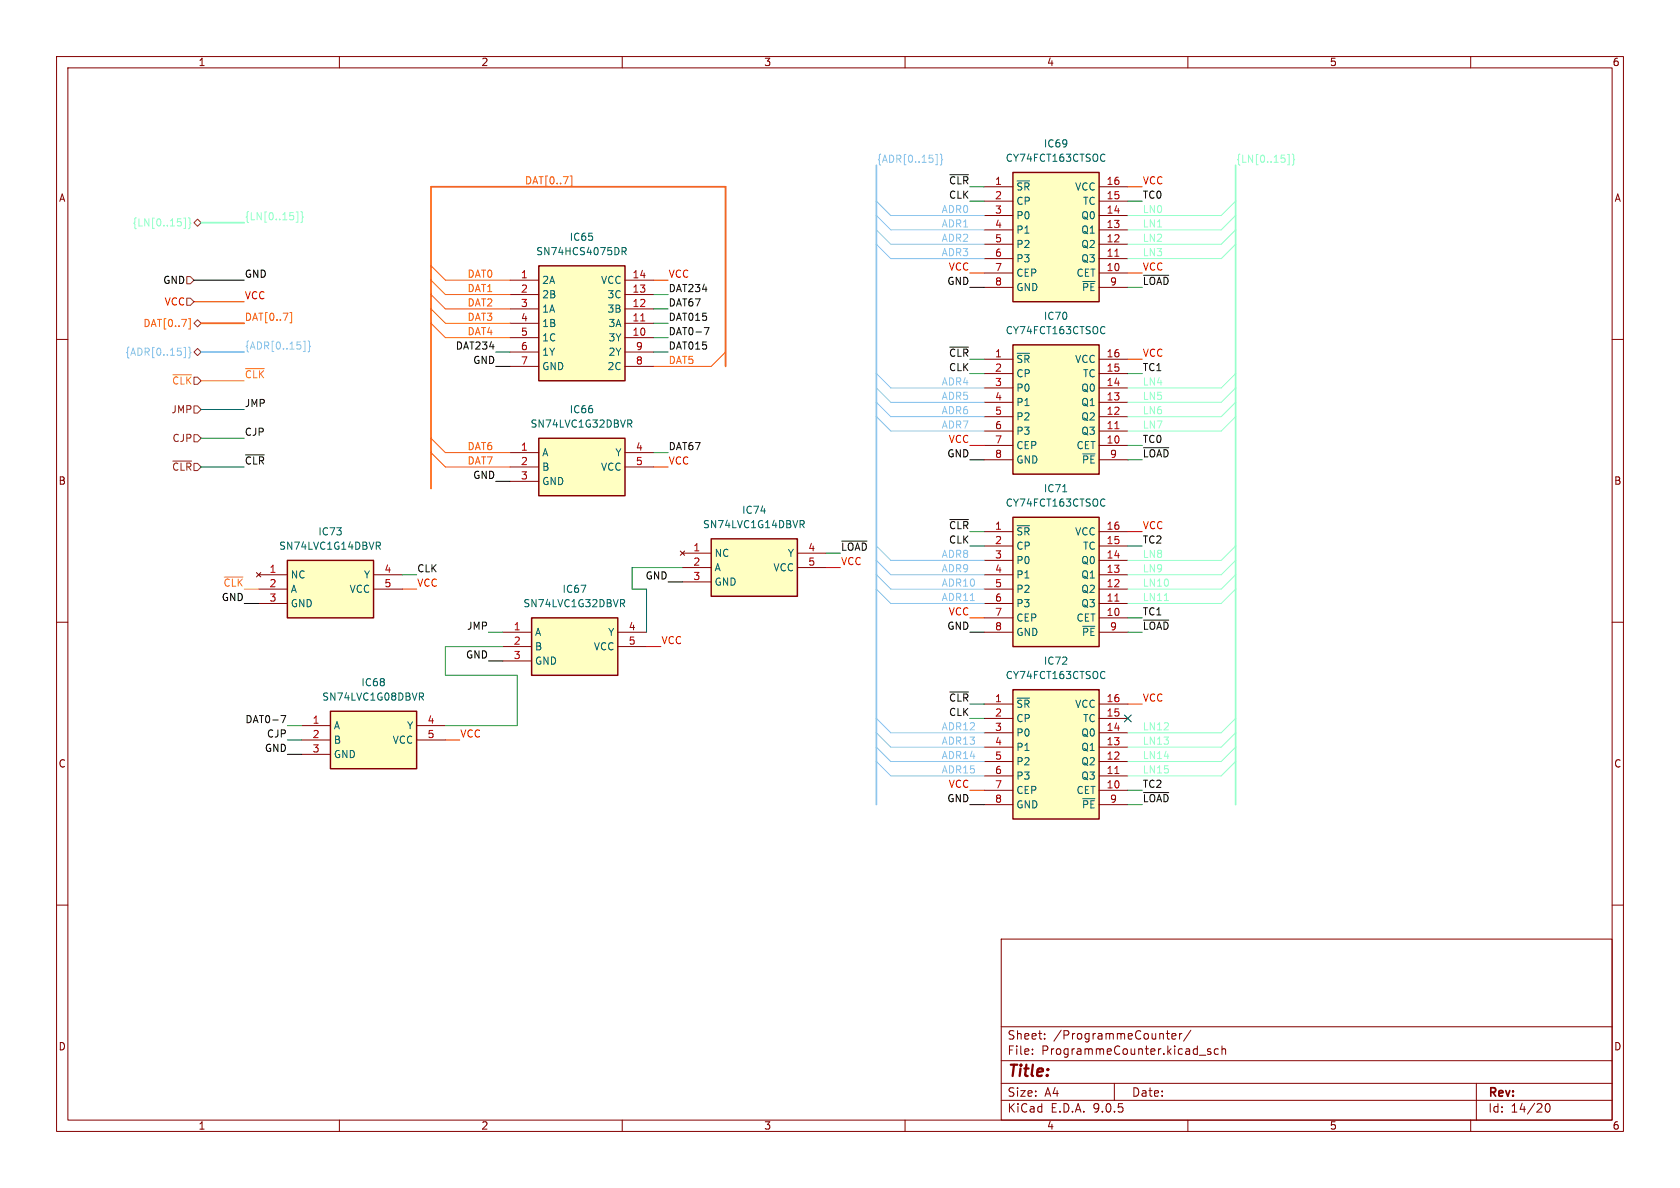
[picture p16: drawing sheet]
<svg xmlns="http://www.w3.org/2000/svg" width="297mm" height="210mm" viewBox="0 0 297 210" stroke-linecap="round" stroke-linejoin="round" font-family="sans-serif">
<defs><g id="words">
<text font-size="2.8" fill="#840000" x="178" y="190.9">Title:</text>
<g font-size="2.1" fill="#840000">
<text x="178" y="184">Sheet:</text>
<text x="186.2" y="184">/ProgrammeCounter/</text>
<text x="178" y="186.7">File:</text>
<text x="184.1" y="186.7">ProgrammeCounter.kicad_sch</text>
<text x="178" y="196.9">KiCad</text>
<text x="178" y="194.1">Size:</text>
<text x="184.7" y="194.1">A4</text>
<text x="185.7" y="196.9">E.D.A.</text>
<text x="193.3" y="196.9">9.0.5</text>
<text x="200" y="194.1">Date:</text>
<text x="263" y="194.3">Rev:</text>
<text x="263" y="196.9">Id:</text>
<text x="267.1" y="196.9">14/20</text>
</g>
<g font-size="1.8" fill="#840000">
<text x="35" y="11.9">1</text>
<text x="85" y="11.9">2</text>
<text x="135" y="11.9">3</text>
<text x="185" y="11.9">4</text>
<text x="235" y="11.9">5</text>
<text x="285" y="11.9">6</text>
<text x="10.3" y="35.9">A</text>
<text x="285.3" y="35.9">A</text>
<text x="10.3" y="85.9">B</text>
<text x="285.3" y="85.9">B</text>
<text x="10.3" y="135.9">C</text>
<text x="285.3" y="135.9">C</text>
<text x="10.3" y="185.9">D</text>
<text x="285.3" y="185.9">D</text>
<text x="35" y="199.9">1</text>
<text x="85" y="199.9">2</text>
<text x="135" y="199.9">3</text>
<text x="185" y="199.9">4</text>
<text x="235" y="199.9">5</text>
<text x="285" y="199.9">6</text>
</g>
<g font-size="1.8" fill="#8fc5ff">
<text x="154.9" y="28.9">{ADR[0..15]}</text>
<text x="166.4" y="37.8">ADR0</text>
<text x="166.4" y="40.3">ADR1</text>
<text x="166.4" y="45.4">ADR3</text>
<text x="166.4" y="42.8">ADR2</text>
<text x="22" y="63.1">{ADR[0..15]}</text>
<text x="43.2" y="61.9">{ADR[0..15]}</text>
<text x="166.4" y="68.2">ADR4</text>
<text x="166.4" y="70.8">ADR5</text>
<text x="166.4" y="75.9">ADR7</text>
<text x="166.4" y="73.3">ADR6</text>
<text x="166.4" y="98.7">ADR8</text>
<text x="166.4" y="101.3">ADR9</text>
<text x="166.4" y="103.8">ADR10</text>
<text x="166.4" y="106.3">ADR11</text>
<text x="166.4" y="129.2">ADR12</text>
<text x="166.4" y="131.7">ADR13</text>
<text x="166.4" y="134.3">ADR14</text>
<text x="166.4" y="136.8">ADR15</text>
</g>
<g font-size="1.8" fill="#006464">
<text x="177.7" y="28.8">CY74FCT163CTSOC</text>
<text x="184.4" y="26.3">IC69</text>
<text x="179.6" y="33.9">~{SR}</text>
<text x="190" y="33.9">VCC</text>
<text x="179.6" y="36.4">CP</text>
<text x="179.6" y="39">P0</text>
<text x="179.6" y="41.5">P1</text>
<text x="191.1" y="39">Q0</text>
<text x="191.1" y="41.5">Q1</text>
<text x="191.4" y="36.4">TC</text>
<text x="94.7" y="45.3">SN74HCS4075DR</text>
<text x="100.6" y="42.8">IC65</text>
<text x="179.6" y="44">P2</text>
<text x="179.6" y="46.6">P3</text>
<text x="191.1" y="44">Q2</text>
<text x="191.1" y="46.6">Q3</text>
<text x="95.8" y="50.4">2A</text>
<text x="95.8" y="52.9">2B</text>
<text x="106.2" y="50.4">VCC</text>
<text x="107.3" y="52.9">3C</text>
<text x="179.6" y="49.1">CEP</text>
<text x="179.6" y="51.7">GND</text>
<text x="190.2" y="49.1">CET</text>
<text x="191.2" y="51.7">~{PE}</text>
<text x="95.8" y="55.5">1A</text>
<text x="95.8" y="58">1B</text>
<text x="107.3" y="55.5">3B</text>
<text x="107.5" y="58">3A</text>
<text x="177.7" y="59.3">CY74FCT163CTSOC</text>
<text x="184.4" y="56.7">IC70</text>
<text x="95.8" y="60.6">1C</text>
<text x="95.8" y="63.1">1Y</text>
<text x="95.8" y="65.6">GND</text>
<text x="107.3" y="65.6">2C</text>
<text x="107.5" y="60.6">3Y</text>
<text x="107.5" y="63.1">2Y</text>
<text x="179.6" y="64.4">~{SR}</text>
<text x="190" y="64.4">VCC</text>
<text x="179.6" y="66.9">CP</text>
<text x="179.6" y="69.4">P0</text>
<text x="179.6" y="72">P1</text>
<text x="191.1" y="69.4">Q0</text>
<text x="191.1" y="72">Q1</text>
<text x="191.4" y="66.9">TC</text>
<text x="93.7" y="75.8">SN74LVC1G32DBVR</text>
<text x="100.6" y="73.3">IC66</text>
<text x="179.6" y="74.5">P2</text>
<text x="179.6" y="77.1">P3</text>
<text x="191.1" y="74.5">Q2</text>
<text x="191.1" y="77.1">Q3</text>
<text x="95.8" y="80.9">A</text>
<text x="95.8" y="83.4">B</text>
<text x="106.2" y="83.4">VCC</text>
<text x="108.7" y="80.9">Y</text>
<text x="179.6" y="79.6">CEP</text>
<text x="179.6" y="82.1">GND</text>
<text x="190.2" y="79.6">CET</text>
<text x="191.2" y="82.1">~{PE}</text>
<text x="95.8" y="86">GND</text>
<text x="177.7" y="89.8">CY74FCT163CTSOC</text>
<text x="184.4" y="87.2">IC71</text>
<text x="56.2" y="94.8">IC73</text>
<text x="124.2" y="93.6">SN74LVC1G14DBVR</text>
<text x="131.1" y="91">IC74</text>
<text x="179.6" y="94.8">~{SR}</text>
<text x="190" y="94.8">VCC</text>
<text x="49.2" y="97.4">SN74LVC1G14DBVR</text>
<text x="126.2" y="98.7">NC</text>
<text x="126.2" y="101.2">A</text>
<text x="136.6" y="101.2">VCC</text>
<text x="139.2" y="98.7">Y</text>
<text x="179.6" y="97.4">CP</text>
<text x="179.6" y="99.9">P0</text>
<text x="191.1" y="99.9">Q0</text>
<text x="191.4" y="97.4">TC</text>
<text x="51.3" y="102.5">NC</text>
<text x="51.3" y="105">A</text>
<text x="51.3" y="107.5">GND</text>
<text x="61.7" y="105">VCC</text>
<text x="64.2" y="102.5">Y</text>
<text x="92.4" y="107.5">SN74LVC1G32DBVR</text>
<text x="99.4" y="105">IC67</text>
<text x="126.2" y="103.7">GND</text>
<text x="179.6" y="102.5">P1</text>
<text x="179.6" y="105">P2</text>
<text x="179.6" y="107.5">P3</text>
<text x="191.1" y="102.5">Q1</text>
<text x="191.1" y="105">Q2</text>
<text x="191.1" y="107.5">Q3</text>
<text x="94.5" y="112.6">A</text>
<text x="107.4" y="112.6">Y</text>
<text x="179.6" y="110.1">CEP</text>
<text x="179.6" y="112.6">GND</text>
<text x="190.2" y="110.1">CET</text>
<text x="191.2" y="112.6">~{PE}</text>
<text x="94.5" y="115.2">B</text>
<text x="94.5" y="117.7">GND</text>
<text x="104.9" y="115.2">VCC</text>
<text x="184.4" y="117.7">IC72</text>
<text x="56.9" y="124.1">SN74LVC1G08DBVR</text>
<text x="63.8" y="121.5">IC68</text>
<text x="177.7" y="120.2">CY74FCT163CTSOC</text>
<text x="179.6" y="125.3">~{SR}</text>
<text x="190" y="125.3">VCC</text>
<text x="58.9" y="129.1">A</text>
<text x="58.9" y="131.7">B</text>
<text x="69.3" y="131.7">VCC</text>
<text x="71.9" y="129.1">Y</text>
<text x="179.6" y="127.9">CP</text>
<text x="179.6" y="130.4">P0</text>
<text x="191.1" y="130.4">Q0</text>
<text x="191.4" y="127.9">TC</text>
<text x="58.9" y="134.2">GND</text>
<text x="179.6" y="132.9">P1</text>
<text x="179.6" y="135.5">P2</text>
<text x="191.1" y="132.9">Q1</text>
<text x="191.1" y="135.5">Q2</text>
<text x="179.6" y="138">P3</text>
<text x="179.6" y="140.6">CEP</text>
<text x="179.6" y="143.1">GND</text>
<text x="190.2" y="140.6">CET</text>
<text x="191.1" y="138">Q3</text>
<text x="191.2" y="143.1">~{PE}</text>
</g>
<g font-size="1.8" fill="#96ffcb">
<text x="218.4" y="28.9">{LN[0..15]}</text>
<text x="23.3" y="40.2">{LN[0..15]}</text>
<text x="43.2" y="39">{LN[0..15]}</text>
<text x="201.9" y="40.3">LN1</text>
<text x="201.9" y="37.8">LN0</text>
<text x="201.9" y="45.4">LN3</text>
<text x="201.9" y="42.8">LN2</text>
<text x="201.9" y="70.8">LN5</text>
<text x="201.9" y="68.2">LN4</text>
<text x="201.9" y="73.3">LN6</text>
<text x="201.9" y="75.9">LN7</text>
<text x="201.9" y="98.7">LN8</text>
<text x="201.9" y="101.3">LN9</text>
<text x="201.9" y="106.3">LN11</text>
<text x="201.9" y="103.8">LN10</text>
<text x="201.9" y="131.7">LN13</text>
<text x="201.9" y="129.2">LN12</text>
<text x="201.9" y="136.8">LN15</text>
<text x="201.9" y="134.3">LN14</text>
</g>
<g font-size="1.8" fill="#ff6400">
<text x="92.7" y="32.7">DAT[0..7]</text>
<text x="82.5" y="51.7">DAT1</text>
<text x="82.5" y="49.2">DAT0</text>
<text x="25.2" y="58">DAT[0..7]</text>
<text x="43.2" y="56.8">DAT[0..7]</text>
<text x="82.5" y="56.8">DAT3</text>
<text x="82.5" y="54.3">DAT2</text>
<text x="82.5" y="59.3">DAT4</text>
<text x="118.1" y="64.4">DAT5</text>
<text x="82.5" y="82.2">DAT7</text>
<text x="82.5" y="79.7">DAT6</text>
</g>
<g font-size="1.8" fill="#0f0f0f">
<text x="167.7" y="32.7">~{CLR}</text>
<text x="167.7" y="35.2">CLK</text>
<text x="201.9" y="35.2">TC0</text>
<text x="118.1" y="51.7">DAT234</text>
<text x="201.9" y="50.5">~{LOAD}</text>
<text x="118.1" y="54.3">DAT67</text>
<text x="118.1" y="56.8">DAT015</text>
<text x="118.1" y="59.3">DAT0-7</text>
<text x="80.5" y="61.9">DAT234</text>
<text x="118.1" y="61.9">DAT015</text>
<text x="167.7" y="63.2">~{CLR}</text>
<text x="167.7" y="65.7">CLK</text>
<text x="201.9" y="65.7">TC1</text>
<text x="43.2" y="77.1">CJP</text>
<text x="43.2" y="72">JMP</text>
<text x="43.2" y="82.2">~{CLR}</text>
<text x="118.1" y="79.7">DAT67</text>
<text x="201.9" y="80.9">~{LOAD}</text>
<text x="201.9" y="78.4">TC0</text>
<text x="167.7" y="93.6">~{CLR}</text>
<text x="73.7" y="101.3">CLK</text>
<text x="148.6" y="97.4">~{LOAD}</text>
<text x="167.7" y="96.2">CLK</text>
<text x="201.9" y="96.2">TC2</text>
<text x="82.5" y="111.4">JMP</text>
<text x="201.9" y="108.9">TC1</text>
<text x="201.9" y="111.4">~{LOAD}</text>
<text x="167.7" y="124.1">~{CLR}</text>
<text x="43.3" y="127.9">DAT0-7</text>
<text x="47.1" y="130.5">CJP</text>
<text x="167.7" y="126.7">CLK</text>
<text x="201.9" y="139.4">TC2</text>
<text x="201.9" y="141.9">~{LOAD}</text>
</g>
<g font-size="1.8" fill="#a90000">
<text x="175.8" y="32.8">1</text>
<text x="175.8" y="35.3">2</text>
<text x="195.5" y="32.8">16</text>
<text x="195.5" y="35.3">15</text>
<text x="175.8" y="37.8">3</text>
<text x="175.8" y="40.4">4</text>
<text x="195.5" y="37.8">14</text>
<text x="195.5" y="40.4">13</text>
<text x="175.8" y="42.9">5</text>
<text x="175.8" y="45.5">6</text>
<text x="195.5" y="42.9">12</text>
<text x="195.5" y="45.5">11</text>
<text x="92" y="49.3">1</text>
<text x="92" y="51.8">2</text>
<text x="111.7" y="49.3">14</text>
<text x="111.7" y="51.8">13</text>
<text x="175.8" y="48">7</text>
<text x="175.8" y="50.5">8</text>
<text x="195.5" y="48">10</text>
<text x="196.1" y="50.5">9</text>
<text x="92" y="54.4">3</text>
<text x="92" y="56.9">4</text>
<text x="92" y="59.4">5</text>
<text x="111.7" y="54.4">12</text>
<text x="111.7" y="56.9">11</text>
<text x="111.7" y="59.4">10</text>
<text x="92" y="62">6</text>
<text x="92" y="64.5">7</text>
<text x="112.3" y="62">9</text>
<text x="112.3" y="64.5">8</text>
<text x="175.8" y="63.2">1</text>
<text x="175.8" y="65.8">2</text>
<text x="195.5" y="63.2">16</text>
<text x="195.5" y="65.8">15</text>
<text x="175.8" y="68.3">3</text>
<text x="175.8" y="70.9">4</text>
<text x="195.5" y="68.3">14</text>
<text x="195.5" y="70.9">13</text>
<text x="175.8" y="73.4">5</text>
<text x="175.8" y="75.9">6</text>
<text x="195.5" y="73.4">12</text>
<text x="195.5" y="75.9">11</text>
<text x="92" y="79.8">1</text>
<text x="92" y="82.3">2</text>
<text x="112.3" y="79.8">4</text>
<text x="112.3" y="82.3">5</text>
<text x="175.8" y="78.5">7</text>
<text x="175.8" y="81">8</text>
<text x="195.5" y="78.5">10</text>
<text x="196.1" y="81">9</text>
<text x="92" y="84.8">3</text>
<text x="175.8" y="93.7">1</text>
<text x="195.5" y="93.7">16</text>
<text x="47.6" y="101.3">1</text>
<text x="67.9" y="101.3">4</text>
<text x="122.5" y="97.5">1</text>
<text x="122.5" y="100.1">2</text>
<text x="142.8" y="97.5">4</text>
<text x="142.8" y="100.1">5</text>
<text x="175.8" y="96.3">2</text>
<text x="175.8" y="98.8">3</text>
<text x="175.8" y="101.3">4</text>
<text x="195.5" y="96.3">15</text>
<text x="195.5" y="98.8">14</text>
<text x="195.5" y="101.3">13</text>
<text x="47.6" y="103.9">2</text>
<text x="47.6" y="106.4">3</text>
<text x="67.9" y="103.9">5</text>
<text x="122.5" y="102.6">3</text>
<text x="175.8" y="103.9">5</text>
<text x="175.8" y="106.4">6</text>
<text x="195.5" y="103.9">12</text>
<text x="195.5" y="106.4">11</text>
<text x="90.7" y="111.5">1</text>
<text x="111.1" y="111.5">4</text>
<text x="175.8" y="109">7</text>
<text x="175.8" y="111.5">8</text>
<text x="195.5" y="109">10</text>
<text x="196.1" y="111.5">9</text>
<text x="90.7" y="114">2</text>
<text x="90.7" y="116.6">3</text>
<text x="111.1" y="114">5</text>
<text x="175.8" y="124.2">1</text>
<text x="195.5" y="124.2">16</text>
<text x="55.2" y="128">1</text>
<text x="55.2" y="130.6">2</text>
<text x="75.5" y="128">4</text>
<text x="75.5" y="130.6">5</text>
<text x="175.8" y="126.7">2</text>
<text x="175.8" y="129.3">3</text>
<text x="175.8" y="131.8">4</text>
<text x="195.5" y="126.7">15</text>
<text x="195.5" y="129.3">14</text>
<text x="195.5" y="131.8">13</text>
<text x="55.2" y="133.1">3</text>
<text x="175.8" y="134.4">5</text>
<text x="175.8" y="136.9">6</text>
<text x="195.5" y="134.4">12</text>
<text x="195.5" y="136.9">11</text>
<text x="175.8" y="139.4">7</text>
<text x="175.8" y="142">8</text>
<text x="195.5" y="139.4">10</text>
<text x="196.1" y="142">9</text>
</g>
<g font-size="1.8" fill="#ff0007">
<text x="201.9" y="32.7">VCC</text>
<text x="167.6" y="47.9">VCC</text>
<text x="201.9" y="47.9">VCC</text>
<text x="43.2" y="53">VCC</text>
<text x="118.1" y="49.2">VCC</text>
<text x="29" y="54.2">VCC</text>
<text x="201.9" y="63.2">VCC</text>
<text x="118.1" y="82.2">VCC</text>
<text x="167.6" y="78.4">VCC</text>
<text x="201.9" y="93.6">VCC</text>
<text x="148.6" y="100">VCC</text>
<text x="73.7" y="103.8">VCC</text>
<text x="116.8" y="114">VCC</text>
<text x="167.6" y="108.9">VCC</text>
<text x="201.9" y="124.1">VCC</text>
<text x="81.3" y="130.5">VCC</text>
<text x="167.6" y="139.4">VCC</text>
</g>
<g font-size="1.8">
<text x="28.8" y="50.4">GND</text>
<text x="43.2" y="49.2">GND</text>
<text x="167.4" y="50.5">GND</text>
<text x="83.6" y="64.4">GND</text>
<text x="167.4" y="80.9">GND</text>
<text x="83.6" y="84.7">GND</text>
<text x="39.1" y="106.3">GND</text>
<text x="114" y="102.5">GND</text>
<text x="167.4" y="111.4">GND</text>
<text x="82.3" y="116.5">GND</text>
<text x="46.7" y="133">GND</text>
<text x="167.4" y="141.9">GND</text>
</g>
<g font-size="1.8" fill="#725600">
<text x="30.3" y="68.2">~{CLK}</text>
<text x="30.2" y="73.3">JMP</text>
<text x="30.3" y="83.4">~{CLR}</text>
<text x="30.4" y="78.3">CJP</text>
</g>
<g font-size="1.8" fill="#ffba00">
<text x="43.2" y="67">~{CLK}</text>
<text x="39.4" y="103.8">~{CLK}</text>
</g>
</g></defs>
<g fill="none" stroke="#840000" stroke-width=".18">
<path d="M10 10h277v190h-277zM12 12h273v186h-273zM60 10v2M110 10v2M160 10v2M210 10v2M260 10v2M10 60h2M285 60h2M10 110h2M285 110h2M10 160h2"/>
<path d="M177 166h108v32h-108zM285 160h2M60 198v2M110 198v2M160 198v2M177 194.5h108M177 191.5h108M177 187.5h108M177 181.5h108M182.5 186.3v.1M182.5 185.5v.1M184.7 183.6v.1"/>
<path d="M184.7 182.8v.1M197 191.5v3M206.2 182.7h.5M206.5 183.6l.2 .1M207.2 183.2l.7-.1-.1-.3-.4-.1-.2 .2v.7h.6M208.5 182.7v1M209 182.7l-.3 .1-.2 .2M210 198v2M210.5 182.1l-1.3 2M212 186.5h1.2M214 185.5l-.3-.1-.2 .2v.2l.5 .2v.3h-.5M215.4 185.5l-.4-.1-.3 .3v.4l.1 .2h.6"/>
<path d="M216 185.5l.2-.1 .4 .1 .1 .9M216 184.9v1.5M260 198v2M261 191.5v6.5M273.3 195.2l.2-.1a.81 .81 0 0 1 .6 .6 .81 .81 0 0 1-.3 .8l-.1 .1a.81 .81 0 0 1-.4-1.4z"/>
</g>
<path d="M179.1 30.5h15.2v22.8h-15.2z" fill="#ffffc2"/>
<path d="M179.1 30.5h15.2v22.8h-15.2z" fill="none" stroke="#840000" stroke-width=".25"/>
<g fill="none" stroke="#840000" stroke-width=".18">
<path d="M174 33h5.1M174 35.6h5.1M174 38.1h5.1M194.3 33h5.1M194.3 35.6h5.1M194.3 38.1h5.1M174 40.6h5.1M174 43.2h5.1M174 45.7h5.1M174 48.3h5.1M174 50.8h5.1M194.3 40.6h5.1"/>
<path d="M194.3 43.2h5.1M194.3 45.7h5.1M194.3 48.3h5.1M194.3 50.8h5.1"/>
</g>
<path d="M197.1 45.3h.7" fill="none" stroke="#a90000" stroke-width=".18"/>
<path d="M195.1 27.2l.2 .2M195.3 28.4l-.2 .1" fill="none" stroke="#006464" stroke-width=".18"/>
<path d="M179.1 61h15.2v22.8h-15.2z" fill="#ffffc2"/>
<path d="M179.1 61h15.2v22.8h-15.2z" fill="none" stroke="#840000" stroke-width=".25"/>
<g fill="none" stroke="#840000" stroke-width=".18">
<path d="M174 63.5h5.1M174 66h5.1M174 68.6h5.1M174 71.1h5.1M174 73.7h5.1M174 76.2h5.1M174 78.7h5.1M194.3 63.5h5.1M194.3 66h5.1M194.3 68.6h5.1M194.3 71.1h5.1M194.3 73.7h5.1"/>
<path d="M194.3 76.2h5.1M194.3 78.7h5.1M174 81.3h5.1M194.3 81.3h5.1"/>
</g>
<path d="M197.1 75.8h.7" fill="none" stroke="#a90000" stroke-width=".18"/>
<path d="M195.1 57.7l.2 .2M195.3 58.9l-.2 .1" fill="none" stroke="#006464" stroke-width=".18"/>
<path d="M95.2 47h15.3v20.3h-15.3z" fill="#ffffc2"/>
<path d="M95.2 47h15.3v20.3h-15.3z" fill="none" stroke="#840000" stroke-width=".25"/>
<g fill="none" stroke="#840000" stroke-width=".18">
<path d="M90.2 49.5h5M90.2 52.1h5M90.2 54.6h5M90.2 57.2h5M90.2 59.7h5M110.5 49.5h5.1M110.5 52.1h5.1M110.5 54.6h5.1M110.5 57.2h5.1M110.5 59.7h5.1M90.2 62.2h5M90.2 64.8h5"/>
<path d="M110.5 62.2h5.1M110.5 64.8h5.1"/>
</g>
<path d="M113.3 56.7h.7" fill="none" stroke="#a90000" stroke-width=".18"/>
<path d="M110 44.4h.6l.1-.2-.1-.3-.6-.1v1.2M110.3 44.4l.4 .6" fill="none" stroke="#006464" stroke-width=".18"/>
<path d="M125.7 95.3h15.3v10.1h-15.3z" fill="#ffffc2"/>
<path d="M125.7 95.3h15.3v10.1h-15.3z" fill="none" stroke="#840000" stroke-width=".25"/>
<path d="M120.3 97.4l.7 .8M120.6 97.8h5.1M121 97.4l-.7 .8M141 97.8h5M120.6 100.3h5.1M120.6 102.9h5.1M141 100.3h5" fill="none" stroke="#840000" stroke-width=".18"/>
<path d="M141.5 92h.4l.3 .3-.1 .3-.6 .1M141.8 92.7l.4 .6" fill="none" stroke="#006464" stroke-width=".18"/>
<path d="M58.4 125.7h15.3v10.2h-15.3z" fill="#ffffc2"/>
<path d="M58.4 125.7h15.3v10.2h-15.3z" fill="none" stroke="#840000" stroke-width=".25"/>
<path d="M53.3 128.3h5.1M53.3 130.8h5.1M53.3 133.4h5.1M73.7 128.3h5M73.7 130.8h5" fill="none" stroke="#840000" stroke-width=".18"/>
<path d="M74.1 122.5h.5l.3 .2-.2 .4-.6 .1M74.4 123.2l.5 .6" fill="none" stroke="#006464" stroke-width=".18"/>
<path d="M50.8 99.1h15.2v10.1h-15.2z" fill="#ffffc2"/>
<path d="M50.8 99.1h15.2v10.1h-15.2z" fill="none" stroke="#840000" stroke-width=".25"/>
<path d="M45.3 101.2l.8 .8M45.7 101.6h5.1M45.7 104.1h5.1M45.7 106.7h5.1M46.1 101.2l-.8 .8M66 101.6h5.1M66 104.1h5.1" fill="none" stroke="#840000" stroke-width=".18"/>
<path d="M66.5 95.8h.5l.2 .3-.1 .3-.6 .1M66.8 96.5l.4 .6" fill="none" stroke="#006464" stroke-width=".18"/>
<path d="M179.1 91.4h15.2v22.9h-15.2z" fill="#ffffc2"/>
<path d="M179.1 91.4h15.2v22.9h-15.2z" fill="none" stroke="#840000" stroke-width=".25"/>
<g fill="none" stroke="#840000" stroke-width=".18">
<path d="M174 94h5.1M174 96.5h5.1M174 99.1h5.1M194.3 94h5.1M194.3 96.5h5.1M194.3 99.1h5.1M174 101.6h5.1M174 104.1h5.1M174 106.7h5.1M174 109.2h5.1M174 111.8h5.1M194.3 101.6h5.1"/>
<path d="M194.3 104.1h5.1M194.3 106.7h5.1M194.3 109.2h5.1M194.3 111.8h5.1"/>
</g>
<path d="M197.1 106.3h.7" fill="none" stroke="#a90000" stroke-width=".18"/>
<path d="M187.9 86.9h.7M195.1 88.2l.2 .1M195.3 89.4l-.2 .1" fill="none" stroke="#006464" stroke-width=".18"/>
<path d="M94 109.2h15.2v10.2h-15.2z" fill="#ffffc2"/>
<path d="M94 109.2h15.2v10.2h-15.2z" fill="none" stroke="#840000" stroke-width=".25"/>
<path d="M88.9 111.8h5.1M88.9 114.3h5.1M88.9 116.8h5.1M109.2 111.8h5.1M109.2 114.3h5.1" fill="none" stroke="#840000" stroke-width=".18"/>
<path d="M109.7 106h.5l.2 .2-.1 .4-.6 .1M110 106.7l.4 .6" fill="none" stroke="#006464" stroke-width=".18"/>
<path d="M179.1 121.9h15.2v22.9h-15.2z" fill="#ffffc2"/>
<path d="M179.1 121.9h15.2v22.9h-15.2z" fill="none" stroke="#840000" stroke-width=".25"/>
<g fill="none" stroke="#840000" stroke-width=".18">
<path d="M174 124.5h5.1M174 127h5.1M174 129.5h5.1M174 132.1h5.1M174 134.6h5.1M174 137.2h5.1M174 139.7h5.1M194.3 124.5h5.1M194.3 127h5.1M194.3 129.5h5.1M194.3 132.1h5.1M194.3 134.6h5.1"/>
<path d="M194.3 137.2h5.1M194.3 139.7h5.1M174 142.2h5.1M194.3 142.2h5.1"/>
</g>
<path d="M197.1 136.7h.7" fill="none" stroke="#a90000" stroke-width=".18"/>
<path d="M195.1 118.7l.2 .1M195.3 119.8l-.2 .2" fill="none" stroke="#006464" stroke-width=".18"/>
<path d="M95.2 77.5h15.3v10.1h-15.3z" fill="#ffffc2"/>
<path d="M95.2 77.5h15.3v10.1h-15.3z" fill="none" stroke="#840000" stroke-width=".25"/>
<path d="M90.2 80h5M90.2 82.6h5M90.2 85.1h5M110.5 80h5.1M110.5 82.6h5.1" fill="none" stroke="#840000" stroke-width=".18"/>
<path d="M111 74.2h.5l.2 .3-.1 .3-.6 .1M111.3 74.9l.4 .6" fill="none" stroke="#006464" stroke-width=".18"/>
<path d="M34.3 39.4l.6-.7 .7 .7-.7 .6zM33 52.7h.7l.6 .6-.6 .7h-.7zM33 48.9h.7l.6 .6-.6 .7h-.7zM34.3 57.2l.6-.7 .7 .7-.7 .6zM34.3 62.2l.6-.6 .7 .6-.7 .7zM34.3 71.8h.6l.7 .6-.7 .6h-.6zM34.3 76.8h.6l.7 .7-.7 .6h-.6zM30.6 81.5h3.3" fill="none" stroke="#725600" stroke-width=".18"/>
<g fill="none" stroke="#8fc5ff" stroke-width=".18">
<path d="M154.9 38.1l2.6 2.5h16.5M154.9 35.6l2.6 2.5h16.5M165.4 27.3h.3v1.8h-.3M166.2 27.2l.3 .2v.6l.2 .2-.2 .2v.6l-.3 .2M154.9 43.2l2.6 2.5h16.5M154.9 40.6l2.6 2.6h16.5M32.5 61.4h.3v1.8h-.3M33.3 61.4l.3 .1v.6l.2 .2-.2 .2v.6l-.3 .2M53.6 60.3h.3v1.8h-.3M54.5 60.3l.2 .1v.7l.2 .1-.2 .2v.6l-.2 .2M154.9 68.6l2.6 2.5h16.5M154.9 71.1l2.6 2.6h16.5"/>
<path d="M154.9 66l2.6 2.6h16.5M154.9 73.7l2.6 2.5h16.5M154.9 99.1l2.6 2.5h16.5M154.9 96.5l2.6 2.6h16.5M154.9 104.1l2.6 2.6h16.5M154.9 101.6l2.6 2.5h16.5M154.9 127l2.6 2.5h16.5M154.9 129.5l2.6 2.6h16.5M154.9 132.1l2.6 2.5h16.5M154.9 134.6l2.6 2.6h16.5"/>
</g>
<path d="M100.8 31.1h.3v1.8h-.3M33.3 56.3h.3v1.9h-.3M51.3 55.2h.3v1.9h-.3M76.2 57.2l2.5 2.5h11.5M76.2 54.6l2.5 2.6h11.5M76.2 49.5l2.5 2.6h11.5M76.2 47l2.5 2.5h11.5M76.2 52.1l2.5 2.5h11.5M76.2 77.5l2.5 2.5h11.5M128.3 62.2l-2.6 2.6h-10.1M76.2 80l2.5 2.6h11.5" fill="none" stroke="#ff6400" stroke-width=".18"/>
<path d="M30.6 66.3h3.3M35.6 67.3h7.6M43.4 65.2h3.3M39.6 102h3.4M43.2 104.1h2.5" fill="none" stroke="#ffba00" stroke-width=".18"/>
<g fill="none" stroke="#96ffcb" stroke-width=".18">
<path d="M32.5 38.6h.3v1.8h-.3M33.3 38.5l.3 .2v.6l.2 .2-.2 .1v.7l-.3 .1M52.4 37.5h.3v1.8h-.3M53.2 37.4l.2 .2v.6l.2 .2-.2 .2v.6l-.2 .1M218.4 35.6l-2.5 2.5h-16.5M218.4 38.1l-2.5 2.5h-16.5M227.6 27.3h.3v1.8h-.3M228.5 27.2l.2 .2v.6l.2 .2-.2 .2v.6l-.2 .2M218.4 40.6l-2.5 2.6h-16.5M218.4 43.2l-2.5 2.5h-16.5M218.4 71.1l-2.5 2.6h-16.5M218.4 68.6l-2.5 2.5h-16.5"/>
<path d="M218.4 73.7l-2.5 2.5h-16.5M218.4 66l-2.5 2.6h-16.5M218.4 96.5l-2.5 2.6h-16.5M218.4 99.1l-2.5 2.5h-16.5M205.8 106.2h.8M218.4 104.1l-2.5 2.6h-16.5M218.4 101.6l-2.5 2.5h-16.5M218.4 132.1l-2.5 2.5h-16.5M218.4 134.6l-2.5 2.6h-16.5M218.4 129.5l-2.5 2.6h-16.5M218.4 127l-2.5 2.5h-16.5"/>
</g>
<path d="M167.9 30.9h3.3M124.5 57.9h.8l-.5 1.3M202.2 48.7h4.4M167.9 61.4h3.3M202.2 79.1h4.4M43.4 80.4h3.3M148.8 95.7h4.5M167.9 91.8h3.3M202.2 109.6h4.4M49.7 126.5h.8l-.5 1.3M167.9 122.3h3.3M202.2 140.1h4.4" fill="none" stroke="#0f0f0f" stroke-width=".18"/>
<path d="M35.6 39.4h7.6M218.4 29.2v113" fill="none" stroke="#96ffcb" stroke-width=".3"/>
<path d="M35.6 57.2h7.6M128.3 64.8v-31.8h-52.1v53.4" fill="none" stroke="#ff6400" stroke-width=".3"/>
<path d="M154.9 29.2v113M35.6 62.2h7.6" fill="none" stroke="#8fc5ff" stroke-width=".3"/>
<g fill="none" stroke="#ff0007" stroke-width=".18">
<path d="M199.4 33h2.5M34.3 53.3h8.9M115.6 49.5h2.5M171.4 48.3h2.6M199.4 48.3h2.5M171.4 78.7h2.6M199.4 63.5h2.5M115.6 82.6h2.5M199.4 94h2.5M71.1 104.1h2.6M114.3 114.3h2.5M146 100.3h2.6"/>
<path d="M171.4 109.2h2.6M78.7 130.8h2.6M171.4 139.7h2.6M199.4 124.5h2.5"/>
</g>
<g fill="none" stroke="#009600" stroke-width=".18">
<path d="M171.4 35.6h2.6M171.4 33h2.6M199.4 35.6h2.5M115.6 59.7h2.5M115.6 54.6h2.5M115.6 57.2h2.5M115.6 52.1h2.5M199.4 50.8h2.5M35.6 77.5h7.6M35.6 72.4h7.6M87.6 62.2h2.6M115.6 62.2h2.5"/>
<path d="M171.4 66h2.6M171.4 63.5h2.6M199.4 66h2.5M199.4 78.7h2.5M35.6 82.6h7.6M115.6 80h2.5M146 97.8h2.6M171.4 94h2.6M171.4 96.5h2.6M199.4 81.3h2.5M199.4 96.5h2.5M71.1 101.6h2.6"/>
<path d="M86.4 111.8h2.5M88.9 114.3h-10.2v5.1h12.7v8.9h-12.7M120.6 100.3h-8.8v3.8h2.5v7.7M199.4 111.8h2.5M199.4 109.2h2.5M50.8 130.8h2.5M50.8 128.3h2.5M171.4 127h2.6M171.4 124.5h2.6M199.4 139.7h2.5M199.4 142.2h2.5"/>
</g>
<path d="M34.3 49.5h8.9M171.4 50.8h2.6M87.6 64.8h2.6M87.6 85.1h2.6M171.4 81.3h2.6M43.2 106.7h2.5M86.4 116.8h2.5M118.1 102.9h2.5M171.4 111.8h2.6M50.8 133.4h2.5M171.4 142.2h2.6" fill="none" stroke="#000" stroke-width=".18"/>
<path d="M198.8 126.4l1.2 1.2M200 126.4l-1.2 1.2" fill="none" stroke="#000084" stroke-width=".18"/>
<use href="#words"/>
</svg>
